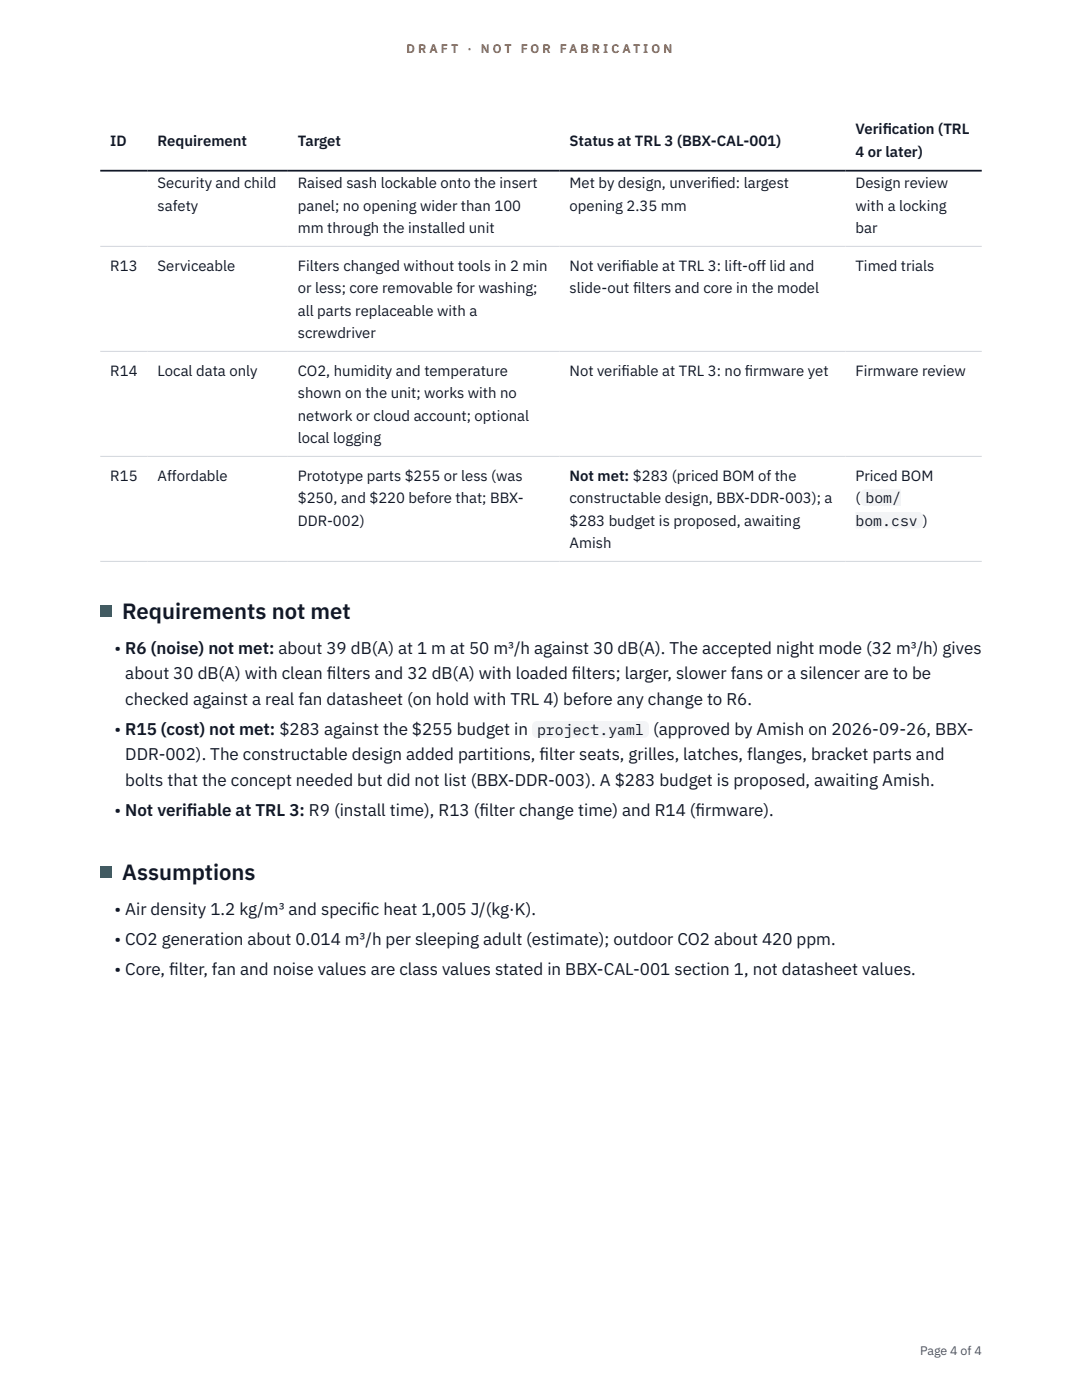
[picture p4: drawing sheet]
<svg xmlns="http://www.w3.org/2000/svg" width="216mm" height="279mm" viewBox="0 0 216 279" stroke-linecap="round" stroke-linejoin="round" font-family="sans-serif">
<defs><g id="words">
<g font-size="4.4" fill="#111827">
<text x="24.4" y="123.5">Requirements not met</text>
<text x="24.4" y="175.6">Assumptions</text>
</g>
<g font-size="3.4" fill="#111827">
<text x="22.9" y="130.4">• R6 (noise) not met: about 39 dB(A) at 1 m at 50 m³/h against 30 dB(A). The accepted night mode (32 m³/h) gives</text>
<text x="25" y="135.5">about 30 dB(A) with clean f</text>
<text x="65.2" y="135.5">ilters and 32 dB(A) with loaded f</text>
<text x="114.1" y="135.5">ilters; larger, slower fans or a silencer are to be</text>
<text x="25" y="140.6">checked against a real fan datasheet (on hold with TRL 4) before any change to R6.</text>
<text x="22.9" y="146.7">• R15 (cost) not met: $283 against the $255 budget in</text>
<text x="130.3" y="146.7">(approved by Amish on 2026-09-26, BBX-</text>
<text x="25" y="151.8">DDR-002). The constructable design added partitions, f</text>
<text x="107.7" y="151.8">ilter seats, grilles, latches, flanges, bracket parts and</text>
<text x="25" y="156.8">bolts that the concept needed but did not list (BBX-DDR-003). A $283 budget is proposed, awaiting Amish.</text>
<text x="22.9" y="162.9">• Not verif</text>
<text x="37.3" y="162.9">iable at TRL 3: R9 (install time), R13 (f</text>
<text x="95.7" y="162.9">ilter change time) and R14 (f</text>
<text x="138.8" y="162.9">irmware).</text>
<text x="22.9" y="182.5">• Air density 1.2 kg/m³ and specif</text>
<text x="72.1" y="182.5">ic heat 1,005 J/(kg·K).</text>
<text x="22.9" y="188.6">• CO2 generation about 0.014 m³/h per sleeping adult (estimate); outdoor CO2 about 420 ppm.</text>
<text x="22.9" y="194.7">• Core, f</text>
<text x="33.7" y="194.7">ilter, fan and noise values are class values stated in BBX-CAL-001 section 1, not datasheet values.</text>
</g>
<g font-size="3" fill="#111827">
<text x="22" y="29.1">ID</text>
<text x="31.5" y="29.1">Requirement</text>
<text x="59.4" y="29.1">Target</text>
<text x="113.7" y="29.1">Status at TRL 3 (BBX-CAL-001)</text>
<text x="170.7" y="26.8">Verif</text>
<text x="176.1" y="26.8">ication (TRL</text>
<text x="170.7" y="31.3">4 or later)</text>
<text x="31.5" y="37.6">Security and child</text>
<text x="59.4" y="37.6">Raised sash lockable onto the insert</text>
<text x="113.7" y="37.6">Met by design, unverif</text>
<text x="141.8" y="37.6">ied: largest</text>
<text x="170.7" y="37.6">Design review</text>
<text x="31.5" y="42">safety</text>
<text x="59.4" y="42">panel; no opening wider than 100</text>
<text x="59.4" y="46.5">mm through the installed unit</text>
<text x="113.7" y="42">opening 2.35 mm</text>
<text x="170.7" y="42">with a locking</text>
<text x="170.7" y="46.5">bar</text>
<text x="22" y="54.1">R13</text>
<text x="31.5" y="54.1">Serviceable</text>
<text x="59.4" y="54.1">Filters changed without tools in 2 min</text>
<text x="59.4" y="58.5">or less; core removable for washing;</text>
<text x="113.7" y="54.1">Not verif</text>
<text x="113.7" y="58.5">slide-out f</text>
<text x="124" y="54.1">iable at TRL 3: lift-off lid and</text>
<text x="126.3" y="58.5">ilters and core in the model</text>
<text x="170.7" y="54.1">Timed trials</text>
<text x="59.4" y="63">all parts replaceable with a</text>
<text x="59.4" y="67.4">screwdriver</text>
<text x="22" y="75">R14</text>
<text x="31.5" y="75">Local data only</text>
<text x="59.4" y="75">CO2, humidity and temperature</text>
<text x="113.7" y="75">Not verif</text>
<text x="124" y="75">iable at TRL 3: no f</text>
<text x="148.6" y="75">irmware yet</text>
<text x="170.7" y="75">Firmware review</text>
<text x="59.4" y="79.5">shown on the unit; works with no</text>
<text x="59.4" y="83.9">network or cloud account; optional</text>
<text x="59.4" y="88.4">local logging</text>
<text x="22" y="96">R15</text>
<text x="31.5" y="96">Affordable</text>
<text x="59.4" y="96">Prototype parts $255 or less (was</text>
<text x="59.4" y="100.4">$250, and $220 before that; BBX-</text>
<text x="113.7" y="96">Not met: $283 (priced BOM of the</text>
<text x="113.7" y="100.4">constructable design, BBX-DDR-003); a</text>
<text x="170.7" y="96">Priced BOM</text>
<text x="170.7" y="100.4">(</text>
<text x="172.7" y="100.4">bom/</text>
<text x="59.4" y="104.9">DDR-002)</text>
<text x="113.7" y="104.9">$283 budget is proposed, awaiting</text>
<text x="170.7" y="104.9">bom.csv</text>
<text x="184.1" y="104.9">)</text>
<text x="113.7" y="109.3">Amish</text>
<text x="107.2" y="146.7">project.yaml</text>
</g>
<g font-size="2.5" fill="#b45309">
<text x="81.1" y="10.5">D R A F T</text>
<text x="93.3" y="10.5">·</text>
<text x="95.9" y="10.5">N O T</text>
<text x="103.9" y="10.5">F O R</text>
<text x="111.7" y="10.5">F A B R I C A T I O N</text>
</g>
<text font-size="2.5" fill="#4b5563" x="183.6" y="270.3">Page 4 of 4</text>
</g></defs>
<path d="M20 49.2h175.9M20 70.1h175.9M20 91.1h175.9M20 112h175.9" fill="none" stroke="#d1d5db" stroke-width=".2"/>
<path d="M20 34.1h175.9" fill="none" stroke="#111827" stroke-width=".35"/>
<g fill="#f3f4f6">
<path d="M171.7 97.7h8.1v3.3h-8.1z"/>
<path d="M170.7 102.1h13.4v3.4h-13.4z"/>
</g>
<path d="M20 120.9h2.2v2.2h-2.2z" fill="#0f766e"/>
<path d="M106.2 143.9h23.3v3.4h-23.3z" fill="#f3f4f6"/>
<path d="M20 173h2.2v2.2h-2.2z" fill="#0f766e"/>
<use href="#words"/>
</svg>
